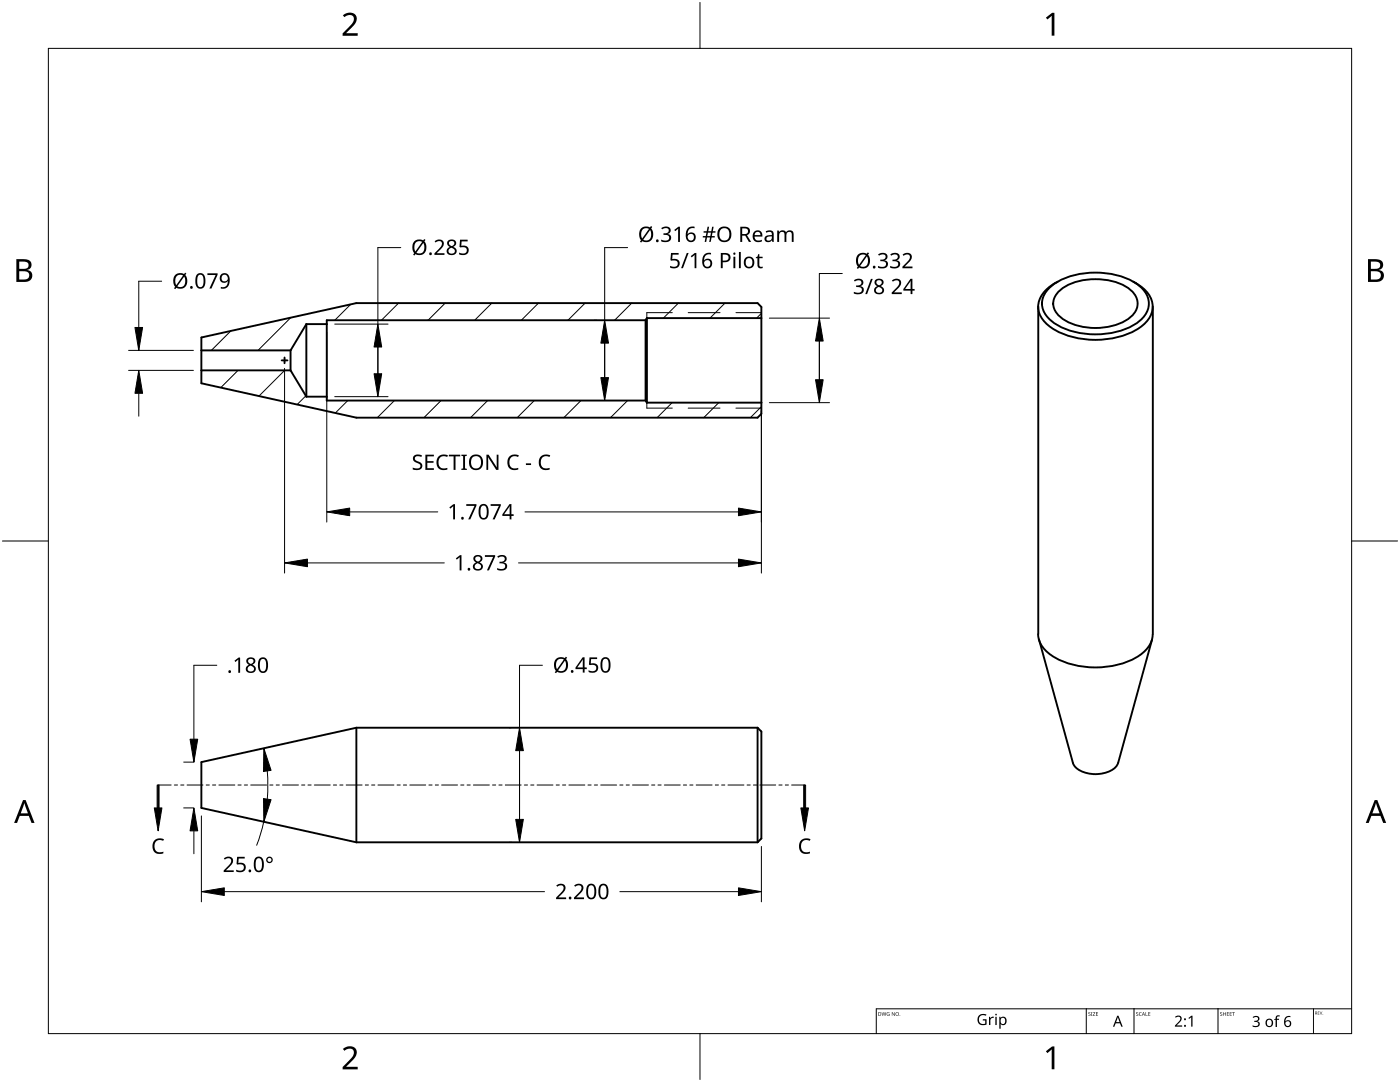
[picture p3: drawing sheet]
<svg xmlns="http://www.w3.org/2000/svg" width="279mm" height="216mm" viewBox="0 0 279 216" stroke-linecap="round" stroke-linejoin="round" font-family="sans-serif">
<g fill="none" stroke="#000" stroke-width=".38">
<path d="M209.4 57.5a13.9 13.9 0 0 1 10.7-3 11.6 11.6 0 0 1 8.4 3.7 4.2 4.2 0 0 1-1.4 6.1 16.1 16.1 0 0 1-16.9 0 4.2 4.2 0 0 1-.8-6.8zM211.6 57.9a12.5 12.5 0 0 1 11.6-1.4 5.5 5.5 0 0 1 3.8 3.4 3.6 3.6 0 0 1-2 3.9 12.5 12.5 0 0 1-13.4-.6 3.2 3.2 0 0 1 0-5.3zM226.2 56.2a6.2 6.2 0 0 1 3.8 5 5.6 5.6 0 0 1-3.3 4.7 17.3 17.3 0 0 1-17.1-.7 4.7 4.7 0 0 1-2.2-5.3 7 7 0 0 1 3.7-3.7M40.2 67.3l30.9-6.8h80.1l.8 .7v21.4l-.8 .7h-80.1l-30.9-6.8zM40.2 69.9h17.8M58 73.9l3.1 5.3M58 69.9v4M58 73.9h-17.8M61.1 64.7h4.1M61.1 64.7l-3.1 5.2M61.1 64.7v14.5M65.2 79.2h-4.1"/>
<path d="M128.8 63.9h-63.6v16h63.6M128.8 63.9v16M128.8 79.9l.3 .4M129.1 63.5v16.8M129.1 63.5l-.3 .4M152 63.5h-22.9M207.2 61.2v65.3M230.1 61.2v65.3M129.1 80.3h22.9M207.2 126.6a5.8 5.8 0 0 0 3.3 4.6 17.3 17.3 0 0 0 17.2-.6 5.2 5.2 0 0 0 2.3-4M207.4 127.6l6.7 24.6a4.6 4.6 0 0 0 4.5 2.3 4.6 4.6 0 0 0 4.5-2.3M229.9 127.6l-6.7 24.6"/>
<path d="M71.1 145.2l-30.9 6.9v9.1l30.9 6.9M71.1 145.2v22.9M151.2 145.2l.8 .8v21.3l-.8 .8M151.2 145.2h-80.1M151.2 145.2v22.9M71.1 168.1h80.1"/>
</g>
<g fill="none" stroke="#000" stroke-width=".2">
<path d="M46.1 66l-3.9 3.9M47.5 73.9l-3.4 3.4M56.8 73.9l-5.1 5.1M58 63.4l-6.5 6.5M61 79l-1.7 1.7M69.4 79.9l-2.5 2.5M70 60.7l-3.2 3.2M78.7 79.9l-3.4 3.4M79.5 60.5l-3.4 3.4M88 79.9l-3.4 3.4M88.8 60.5l-3.4 3.4M97.3 79.9l-3.4 3.4"/>
<path d="M98.2 60.5l-3.5 3.4M106.6 79.9l-3.4 3.4M107.5 60.5l-3.5 3.4M115.9 79.9l-3.4 3.4M116.8 60.5l-3.4 3.4M125.2 79.9l-3.4 3.4M126.1 60.5l-3.4 3.4M135.4 60.5l-3 3M144.7 60.5l-3 3M152 62.5l-1 1M134.1 80.3l-3 3M143.4 80.3l-3 3"/>
<path d="M152 81.1l-2.2 2.2"/>
</g>
<path d="M129.1 62.4h5.1M137.3 62.4h6.4M146.9 62.4h5.1M134.2 81.4h-5.1M143.7 81.4h-6.4M152 81.4h-5.1" fill="none" stroke="#000" stroke-width=".2"/>
<path d="M129.1 62.4v19" fill="none" stroke="#000" stroke-width=".2"/>
<path d="M9.7 9.7h260v196.5h-260z" fill="none" stroke="#000" stroke-width=".2"/>
<path d="M139.7 .5v9.2M.5 108h9.2M269.7 108h9.2M139.7 206.2v9.2" fill="none" stroke="#000" stroke-width=".2"/>
<g fill="#000">
<path d="M68.4 3.1a1.64 1.64 0 0 1 2.8 .4 2.52 2.52 0 0 1-1.2 2.2l-.9 .9h2.3v.5h-3v-.4l1.2-1.2a1.95 1.95 0 0 0 .9-2.2 1.23 1.23 0 0 0-1.8 .1zM208.7 3.5l1.3-.9h.4v4.5h-.5v-4l-.9 .8zM68.4 209.3a1.64 1.64 0 0 1 2.8 .4 2.52 2.52 0 0 1-1.2 2.2l-.9 1h2.3v.5h-3v-.5l1.2-1.2a1.95 1.95 0 0 0 .9-2.1 1.23 1.23 0 0 0-1.8 .1zM208.7 209.8l1.3-1h.4v4.6h-.5v-4l-.9 .7z"/>
<path d="M3.3 51.7h1.3a1.28 1.28 0 0 1 1.7 1.3 1.04 1.04 0 0 1-.9 .9 1.23 1.23 0 0 1 1 1.5 1.23 1.23 0 0 1-1.5 .9h-1.6zM3.8 54.1v1.7h1a.86 .86 0 0 0 1-.9 .86 .86 0 0 0-1.1-.8zM3.8 52.2v1.4h.9a.78 .78 0 0 0 1-.7 .78 .78 0 0 0-1.1-.7z"/>
<path d="M273 51.7h1.3a1.28 1.28 0 0 1 1.7 1.3 1.04 1.04 0 0 1-.8 .9 1.23 1.23 0 0 1 1 1.5 1.23 1.23 0 0 1-1.6 .9h-1.6zM273.6 54.1v1.7h.9a.86 .86 0 0 0 1.1-.9 .86 .86 0 0 0-1.1-.8zM273.6 52.2v1.4h.8a.78 .78 0 0 0 1-.7 .78 .78 0 0 0-1.1-.7z"/>
<path d="M4.6 159.6h.5l1.8 4.6h-.6l-.6-1.4h-1.8l-.5 1.4h-.6zM4.8 160.2l-.7 2.1h1.5z"/>
<path d="M274.3 159.6h.6l1.7 4.6h-.6l-.5-1.4h-1.8l-.6 1.4h-.5zM274.6 160.2l-.7 2.1h1.4z"/>
</g>
<path d="M216.8 201.3v4.9M226.3 201.3v4.9M243.1 201.3v4.9M262.1 201.3v4.9M269.7 201.3h-94.8v4.9" fill="none" stroke="#000" stroke-width=".2"/>
<g fill="#000">
<path d="M175.9 202l.3 .6 .2-.6 .2 .6 .3-.6-.2 .7-.3-.6-.3 .6zM177 202.1l.5-.1-.3 .1-.2 .2 .3 .3h.2v-.2l-.2-.1h.2v.4l-.5-.1zM178 202l.5 .6 .1-.6v.7l-.5-.6-.1 .6zM195.4 202.6l.3-.2 .7-.1 .5 .1-.1 .3a.9 .9 0 0 0-1.4 .7 .9 .9 0 0 0 1.2 .9v-.7h-.5v-.2h.8v1a1.19 1.19 0 0 1-1.6-.2 1.19 1.19 0 0 1 .1-1.6zM197.4 202.9h.2v.3l.3-.3h.4v.2h-.4l-.2 .3-.1 1.1h-.2zM198.6 202.9h.3v1.6h-.3zM217.2 202h.3l.1 .1a.18 .18 0 0 0-.2 0 .18 .18 0 0 0-.1 .2 .18 .18 0 0 0 .3 0 .23 .23 0 0 1-.1 .4 .23 .23 0 0 1-.3-.1 .18 .18 0 0 0 .3 .1 .18 .18 0 0 0 0-.3l-.3-.2zM217.7 202h.3v.7h-.3zM218.1 202h.5l-.4 .6 .4 .1h-.5l.4-.7zM218.7 202h.4h-.3v.3h.3l-.3 .1v.2l.3 .1h-.4zM226.8 202h.2l.1 .1a.18 .18 0 0 0-.2 0 .18 .18 0 0 0 0 .2 .18 .18 0 0 0 .2 0 .23 .23 0 0 1 0 .4 .23 .23 0 0 1-.4-.1 .18 .18 0 0 0 .3 .1 .18 .18 0 0 0 0-.3l-.2-.2zM227.4 202.1l.2-.1 .2 .1a.29 .29 0 0 0-.4 .2 .29 .29 0 0 0 .4 .3l-.1 .1-.3-.1z"/>
<path d="M228.6 202l.1 .6 .3 .1h-.4zM229.2 202h.4h-.3v.3h.2l-.2 .1v.2l.3 .1h-.4zM234.5 202.9a.76 .76 0 0 1 1.2 0 .76 .76 0 0 1-.3 1.1l-.6 .6h1.1v.3h-1.4v-.3l.8-.8a.52 .52 0 0 0 .2-.8 .52 .52 0 0 0-.9 .1zM237.2 203.1l.6-.4h.2v2.2h-.3v-1.9l-.4 .3zM243.5 202h.3l.1 .1a.18 .18 0 0 0-.3 0 .18 .18 0 0 0 0 .2 .18 .18 0 0 0 .3 0 .23 .23 0 0 1-.1 .4 .23 .23 0 0 1-.3-.1 .18 .18 0 0 0 .2 .1 .18 .18 0 0 0 .1-.3l-.3-.2zM244.1 202l.1 .3h.4v-.3v.7v-.3h-.4l-.1 .3zM244.8 202h.5h-.4v.3h.3l-.3 .1v.2l.4 .1h-.5zM245.4 202h.4h-.3v.3h.3l-.3 .1v.2l.3 .1h-.4zM245.9 202h.5h-.2v.7l-.1-.7zM250 202.9a.78 .78 0 0 1 .8-.2 .78 .78 0 0 1 .6 .6l-.2 .3-.3 .2a.62 .62 0 0 1 .5 .7 .62 .62 0 0 1-.8 .5l-.6-.2v-.2l.3 .1a.51 .51 0 0 0 .6 0 .51 .51 0 0 0 .1-.6l-.7-.2v-.2a.46 .46 0 0 0 .6-.1 .46 .46 0 0 0 0-.6l-.4-.1-.4 .2zM254.7 202.7l.3-.1h.4v.3l-.4-.1-.1 .2-.1 .3h.5v.2h-.5v1.4h-.2v-1.4h-.3l.3-.2zM263 201.8h.3l-.2 .1v.2h.2l-.2 .1v.2l.2 .1h-.3z"/>
<path d="M263.4 201.8l.2 .6 .3-.6-.2 .7z"/>
<path d="M175.3 202l.5 .1 .1 .3-.2 .2-.4 .1zM175.4 202v.6h.2l.1-.4z"/>
<path d="M178.7 202.3a.37 .37 0 0 1 .7 0 .37 .37 0 0 1-.7 0zM178.8 202.3a.3 .3 0 0 0 .6 0 .3 .3 0 0 0-.6 0z"/>
<path d="M199.4 202.9h.3v.2a.72 .72 0 0 1 .9-.1 .72 .72 0 0 1 .3 .9 .68 .68 0 0 1-.5 .6 .68 .68 0 0 1-.7-.2v1h-.3zM199.8 203.2l-.1 .5a.51 .51 0 0 0 .5 .6 .51 .51 0 0 0 .4-.7 .46 .46 0 0 0-.3-.5 .46 .46 0 0 0-.5 .1z"/>
<path d="M223 202.7h.2l.9 2.2h-.3l-.3-.7h-.8l-.3 .7h-.3zM223.1 203l-.4 .9h.7z"/>
<path d="M228.2 202l.3 .7-.2-.2h-.2l-.2 .2zM228.2 202.1l-.1 .3h.2z"/>
<path d="M252.8 203.5a.77 .77 0 0 1 .8-.2 .77 .77 0 0 1 .5 .8 .81 .81 0 0 1-1.1 .8 .81 .81 0 0 1-.3-1.3zM253 203.6l-.2 .5a.52 .52 0 0 0 .6 .6 .52 .52 0 0 0 .4-.7 .48 .48 0 0 0-.3-.5 .48 .48 0 0 0-.5 .1z"/>
<path d="M256.6 203l.7-.3h.2v.3a.74 .74 0 0 0-1 .8 .69 .69 0 0 1 1.1 .1 .69 .69 0 0 1-.3 1.1 .69 .69 0 0 1-1-.5v-.9zM256.5 204.3a.5 .5 0 0 0 1 0 .5 .5 0 0 0-1 0z"/>
<path d="M262.5 201.8h.1a.17 .17 0 0 1 .2 .2 .17 .17 0 0 1-.1 .2l.2 .3-.4-.3v.3zM262.5 201.9v.2h.2v-.2z"/>
<circle cx="179.6" cy="202.6" r=".07"/>
<circle cx="198.8" cy="202.4" r=".17"/>
<circle cx="236.5" cy="204.7" r=".2"/>
<circle cx="236.5" cy="203.4" r=".2"/>
<circle cx="264" cy="202.4" r=".06"/>
</g>
<g fill="none" stroke="#000" stroke-width=".2">
<path d="M32.3 56.1h-4.6v13.8M80 49.4h-4.6v15.3M125.2 49.4h-4.5v14.5M168.1 54.6h-4.6v8.9M27.7 78.5v4.5M38.6 69.9h-12.9M38.6 73.9h-12.9M56.8 73.5v40.9M65.2 66.3v37.9M66.8 64.7h10.6M66.8 79.2h10.6M75.4 69.2v5.4"/>
<path d="M119.1 63.9h-.5M119.1 79.9h-.5M120.7 68.5v6.9M153.5 63.5h12.1M163.5 68.1v7.7M152 81.9v32.5M153.5 80.3h12.1M61.4 112.3h27.3M69.8 102.1h17.6M147.4 102.1h-42.6M147.4 112.3h-43.9M43.3 132.7h-4.6v19.4"/>
<path d="M108.3 132.7h-4.6v12.5M38.6 152.1h-1.9M53.3 153.8l.2 2.8-.2 2.9M102.1 145.2h-.4M103.7 149.8v13.7M38.6 161.2h-1.9M38.7 165.8v4.6M40.2 162.8v17.2M44.8 177.9h63.9M52.6 164l-.7 2.7-.7 2M102.1 168.1h-.4M147.4 177.9h-23.7"/>
<path d="M152 168.9v11.1"/>
</g>
<g fill="#000" stroke="#000" stroke-width=".2">
<path d="M27.7 73.9l.8 4.6h-1.6zM26.9 65.3h1.6l-.8 4.6zM75.4 64.7l.8 4.5h-1.5zM74.7 74.6h1.5l-.8 4.6zM120.7 63.9l.7 4.6h-1.5zM119.9 75.4h1.5l-.7 4.5zM163.5 63.5l.8 4.6h-1.5zM162.8 75.8h1.5l-.8 4.5zM56.8 112.3l4.6-.7v1.5zM65.2 102.1l4.6-.7v1.5zM147.4 101.4l4.6 .7-4.6 .8zM147.4 111.6l4.6 .7-4.6 .8z"/>
<path d="M37.9 147.5h1.6l-.8 4.6zM52.7 149.3l1.4 4.4-1.5 .2zM52.6 159.3l1.5 .3-1.4 4.4zM103.7 145.2l.7 4.6h-1.5zM38.7 161.2l.8 4.6h-1.6zM40.2 177.9l4.6-.7v1.5zM102.9 163.5h1.5l-.7 4.6zM147.4 177.2l4.6 .7-4.6 .8z"/>
</g>
<g fill="#000">
<path d="M41.4 54.5h2v.3l-1.2 2.8h-.4l1.2-2.7h-1.6zM86.7 48.1a1.01 1.01 0 0 1 1.2-.3 1.01 1.01 0 0 1 .7 1l-.3 .6-1.1 1.1h1.5v.4h-2v-.3l1.1-1.2a.72 .72 0 0 0 .4-.6 .72 .72 0 0 0-.4-.7l-.9 .3zM91.8 47.8h1.5v.4h-1.2v.8a1.02 1.02 0 0 1 1.5 .9 1.02 1.02 0 0 1-1.4 1l-.6-.2v-.3a.88 .88 0 0 0 1 .2 .88 .88 0 0 0 .5-.8 .85 .85 0 0 0-1.2-.4l-.2-.1zM132 45.5a1.09 1.09 0 0 1 1-.3 1.09 1.09 0 0 1 .9 .8 .74 .74 0 0 1-.7 .7 .81 .81 0 0 1 .8 .9 .81 .81 0 0 1-1 .7l-1.1-.1v-.4a1.08 1.08 0 0 0 1.6-.3 .62 .62 0 0 0-.8-.6h-.3v-.3a.7 .7 0 0 0 .8-.1 .7 .7 0 0 0 .2-.7 .89 .89 0 0 0-1.2 0zM133.9 50.5h1.5v.3h-1.2v.9a1.02 1.02 0 0 1 1.5 .8 1.02 1.02 0 0 1-1.4 1l-.6-.1v-.4a.88 .88 0 0 0 1 .3 .88 .88 0 0 0 .6-.9 .85 .85 0 0 0-1.3-.4l-.2-.1zM134.6 45.9l.8-.7h.3v3.1h-.4v-2.7l-.5 .5zM137.1 50.5h.3l-1.1 3h-.4zM137.8 51.1l.9-.6h.3v3h-.4v-2.6l-.6 .5zM151.3 50.7h.2v.5h.7v.3h-.7v1.3l.2 .4h.5v.3a.69 .69 0 0 1-1-.7v-1.3h-.4v-.2l.4-.1zM155.1 46h.3l.1 .3a.86 .86 0 0 1 1.4 0 .81 .81 0 0 1 .9-.3 .81 .81 0 0 1 .6 .8v1.5h-.4v-1.5a.56 .56 0 0 0-.6-.5 .56 .56 0 0 0-.5 .7v1.3h-.3v-1.5a.57 .57 0 0 0-.8-.5 .57 .57 0 0 0-.3 .8v1.2h-.4zM170.4 55.9a1.09 1.09 0 0 1 1.1-.3 1.09 1.09 0 0 1 .8 .8 .74 .74 0 0 1-.6 .7 .81 .81 0 0 1 .7 .9 .81 .81 0 0 1-.9 .7l-1.1-.1v-.4a1.08 1.08 0 0 0 1.6-.2 .62 .62 0 0 0-.8-.7h-.3v-.3a.7 .7 0 0 0 .7-.1 .7 .7 0 0 0 .3-.7 .89 .89 0 0 0-1.3 0zM173.8 55.7h.4l-1.2 3h-.3z"/>
<path d="M175.2 50.8a1.09 1.09 0 0 1 1.1-.4 1.09 1.09 0 0 1 .8 .8 .74 .74 0 0 1-.6 .7 .81 .81 0 0 1 .7 .9 .81 .81 0 0 1-.9 .8l-1.1-.2v-.3a1.08 1.08 0 0 0 1.6-.3 .62 .62 0 0 0-.8-.7h-.3v-.3a.7 .7 0 0 0 .7-.1 .7 .7 0 0 0 .3-.7 .89 .89 0 0 0-1.3 0zM177.7 50.8a1.09 1.09 0 0 1 1-.4 1.09 1.09 0 0 1 .9 .8 .74 .74 0 0 1-.7 .7 .81 .81 0 0 1 .8 .9 .81 .81 0 0 1-.9 .8l-1.1-.2v-.3a1.08 1.08 0 0 0 1.5-.3 .62 .62 0 0 0-.8-.7h-.3v-.3a.7 .7 0 0 0 .8-.1 .7 .7 0 0 0 .2-.7 .89 .89 0 0 0-1.2 0zM178 56a1.01 1.01 0 0 1 1.2-.4 1.01 1.01 0 0 1 .6 1l-.2 .6-1.2 1.1h1.6v.4h-2v-.3l1.1-1.1a.72 .72 0 0 0 .4-.7 .72 .72 0 0 0-.5-.7l-.8 .3zM180.1 50.8a1.01 1.01 0 0 1 1.2-.4 1.01 1.01 0 0 1 .7 1.1l-.3 .5-1.1 1.2h1.5v.3h-2v-.3l1.1-1.1a.72 .72 0 0 0 .4-.7 .72 .72 0 0 0-.4-.6l-.9 .3zM82.6 91a1.43 1.43 0 0 1 1.6-.1l-.1 .3-.2-.1a.65 .65 0 0 0-.7-.1 .65 .65 0 0 0-.4 .6l.2 .3 .6 .2a.85 .85 0 0 1 .7 .9 1.24 1.24 0 0 1-1.9 .7v-.4a1.08 1.08 0 0 0 1.5-.2 1.08 1.08 0 0 0-1.1-.9 .8 .8 0 0 1-.2-1.2zM84.9 90.7h1.7v.4h-1.3v.9h1.2v.3h-1.2v1.1h1.3v.4h-1.7zM87.5 91.1a1.7 1.7 0 0 1 1.9-.2l-.1 .3-.9-.2a1.24 1.24 0 0 0-.8 1.7 1.24 1.24 0 0 0 1.7 .7v.3a1.56 1.56 0 0 1-1.9-.4 1.56 1.56 0 0 1-.1-1.9zM89.6 90.7h2.3v.4h-1v2.7h-.4v-2.7h-.9zM92.1 90.7h1.1v.2l-.4 .1v2.5h.4v.3h-1.1v-.3h.3v-2.5l-.3-.1zM97.1 90.7h.4l1.6 2.5v-2.5h.4v3.1h-.5l-1.6-2.6v2.6h-.3zM101.6 91.1a1.7 1.7 0 0 1 2-.2l-.2 .3-.8-.2a1.24 1.24 0 0 0-.9 1.7 1.24 1.24 0 0 0 1.7 .7v.3a1.56 1.56 0 0 1-1.8-.4 1.56 1.56 0 0 1-.2-1.9zM105 92.5h1v.3h-1z"/>
<path d="M107.9 91.1a1.7 1.7 0 0 1 1.9-.2l-.1 .3a1.19 1.19 0 0 0-1.5 .1 1.19 1.19 0 0 0-.2 1.5 1.15 1.15 0 0 0 1.7 .6v.3a1.56 1.56 0 0 1-1.9-.4 1.56 1.56 0 0 1-.1-1.9zM89.7 101.2l.8-.6h.3v3h-.4l.1-2.6-.6 .5zM91 111.4l.8-.6h.3v3h-.4l.1-2.6-.6 .5zM93.1 100.6h2v.3l-1.2 2.7h-.5l1.3-2.7h-1.6zM96.8 110.8h2v.3l-1.2 2.7h-.4l1.2-2.7h-1.6zM97.9 100.6h2.1v.3l-1.3 2.7h-.4l1.3-2.7h-1.7zM99.2 111.1a1.09 1.09 0 0 1 1.1-.4 1.09 1.09 0 0 1 .8 .8 .74 .74 0 0 1-.6 .7 .81 .81 0 0 1 .7 .9 .81 .81 0 0 1-.9 .7l-1.1-.1v-.4a1.08 1.08 0 0 0 1.6-.2 .62 .62 0 0 0-.8-.7h-.3v-.3a.7 .7 0 0 0 .7-.1 .7 .7 0 0 0 .3-.7 .89 .89 0 0 0-1.3 0zM46.8 131.8l.8-.6h.3v3h-.3v-2.6l-.6 .5zM117.6 131.2h1.6v.3h-1.2l-.1 .9a1.02 1.02 0 0 1 1.5 .8 1.02 1.02 0 0 1-1.4 1l-.5-.1v-.4a.88 .88 0 0 0 .9 .3 .88 .88 0 0 0 .6-.9 .85 .85 0 0 0-1.3-.4l-.2-.1zM44.7 171.3a1.01 1.01 0 0 1 1.1-.4 1.01 1.01 0 0 1 .7 1l-.3 .6-1.1 1.2h1.5v.3h-2v-.3l1.1-1.1a.72 .72 0 0 0 .5-.7 .72 .72 0 0 0-.5-.6l-.8 .2zM47.3 171h1.5v.3h-1.2v.9a1.02 1.02 0 0 1 1.5 .8 1.02 1.02 0 0 1-1.4 1l-.6-.1v-.4a.88 .88 0 0 0 1 .3 .88 .88 0 0 0 .6-.9 .85 .85 0 0 0-1.3-.4l-.2-.1zM111 176.7a1.01 1.01 0 0 1 1.2-.4 1.01 1.01 0 0 1 .6 1l-.2 .6-1.1 1.2h1.5v.3h-2v-.3l1.1-1.1a.72 .72 0 0 0 .4-.7 .72 .72 0 0 0-.4-.6l-.9 .2z"/>
<path d="M114.6 176.7a1.01 1.01 0 0 1 1.1-.4 1.01 1.01 0 0 1 .7 1l-.3 .6-1.1 1.2h1.6v.3h-2v-.3l1-1.1a.72 .72 0 0 0 .5-.7 .72 .72 0 0 0-.5-.6l-.8 .2z"/>
<path d="M34.9 54.9l.9-.4 .9 .2 .2-.3 .3 .2-.2 .3a1.57 1.57 0 0 1 .2 2 1.57 1.57 0 0 1-2 .5l-.2 .3-.3-.2 .2-.3a2.01 2.01 0 0 1 0-2.3zM36.8 55.2l-1.4 1.9a1.08 1.08 0 0 0 1.3-.1 1.08 1.08 0 0 0 .3-1.2zM35.3 55.1a1.75 1.75 0 0 0-.1 1.8l1.3-1.9-.6-.2z"/>
<path d="M39.4 54.7a1.05 1.05 0 0 1 1.2 0 1.05 1.05 0 0 1 .4 1.2 1.28 1.28 0 0 1-1.1 1.7 1.37 1.37 0 0 1-.9-1.7l.1-.7zM39.6 55a2.23 2.23 0 0 0 .1 2.2 .68 .68 0 0 0 .8-.1 .68 .68 0 0 0 .1-.7 1.17 1.17 0 0 0-.6-1.6z"/>
<path d="M44.1 54.8a1.11 1.11 0 0 1 1.4-.1 1.11 1.11 0 0 1 .3 1.3 1.38 1.38 0 0 1-1.7 1.6v-.3a1.01 1.01 0 0 0 1-.2 1.01 1.01 0 0 0 .3-1 .94 .94 0 0 1-1.4 .1 .94 .94 0 0 1 .1-1.4zM44.2 55.5a.66 .66 0 0 0 1.3 0 .66 .66 0 0 0-1.3 0z"/>
<path d="M82.7 48.2l.8-.4 1 .2 .2-.3 .2 .2-.2 .3a1.57 1.57 0 0 1 .2 2 1.57 1.57 0 0 1-2 .5l-.2 .3-.3-.2 .3-.3a2.01 2.01 0 0 1 0-2.3zM84.5 48.5l-1.4 1.9a1.02 1.02 0 0 0 1.2 0 1.02 1.02 0 0 0 .4-1.1zM83 48.4a1.74 1.74 0 0 0-.1 1.8l1.4-1.9-.7-.2z"/>
<path d="M89.4 48.1a.88 .88 0 0 1 1.1-.3 .88 .88 0 0 1 .4 1.1l-.4 .4a.87 .87 0 0 1 .6 1.1 .87 .87 0 0 1-1.2 .5 .82 .82 0 0 1-.8-.7 .82 .82 0 0 1 .7-.9l-.2-.1a.77 .77 0 0 1-.2-1.1zM89.5 50.1a.6 .6 0 0 0 1.2 0 .6 .6 0 0 0-1.2 0zM89.6 48.6a.55 .55 0 0 0 1.1 0 .55 .55 0 0 0-1.1 0z"/>
<path d="M127.9 45.6l.9-.4 .9 .2 .2-.3 .3 .2-.2 .3 .3 .5 .1 .7a1.42 1.42 0 0 1-.7 1.3 1.42 1.42 0 0 1-1.5 0l-.2 .3-.3-.2 .2-.3a2.01 2.01 0 0 1 0-2.3zM129.7 45.9l-1.3 1.9a1.08 1.08 0 0 0 1.2-.1 1.08 1.08 0 0 0 .3-1.2zM128.3 45.8l-.3 .7 .2 1.1 1.3-1.9-.7-.2z"/>
<path d="M137.3 45.5l.5-.2 .4-.1h.4v.4a1.03 1.03 0 0 0-1.3 1.1 .95 .95 0 0 1 1.4 0 .95 .95 0 0 1-.3 1.5 1.13 1.13 0 0 1-1.2-.2 1.13 1.13 0 0 1-.3-1.2l.1-.8zM137.2 47.3a.66 .66 0 0 0 1.3 0 .66 .66 0 0 0-1.3 0z"/>
<path d="M140.6 50.8l.5-.3 .4-.1 .4 .1v.3a1.03 1.03 0 0 0-1.4 1.2 .96 .96 0 0 1 1.6 0 .96 .96 0 0 1-.5 1.5 1.15 1.15 0 0 1-1.2-.3 1.15 1.15 0 0 1-.3-1.2l.2-.7zM140.5 52.6a.66 .66 0 0 0 1.3 0 .66 .66 0 0 0-1.3 0z"/>
<path d="M141.2 45.2h.3l-.2 .9h.7l.1-.9h.3l-.1 .9h.5v.3h-.6l-.1 .7h.5v.3h-.6l-.2 .9h-.3l.2-.9h-.6l-.2 .9h-.3l.2-.9h-.5v-.3h.6l.1-.7h-.6v-.3h.6zM141.3 46.4l-.1 .7h.6l.1-.7z"/>
<path d="M143.9 50.5h.8a.95 .95 0 0 1 1.1 .9 .95 .95 0 0 1-1.2 .9h-.4v1.2h-.3zM144.2 50.8v1.2a.8 .8 0 0 0 1.2-.8 .85 .85 0 0 0-1.2-.4z"/>
<path d="M143.5 45.6a1.42 1.42 0 0 1 1.7-.3 1.42 1.42 0 0 1 .8 1.5 1.41 1.41 0 0 1-1.4 1.5 1.41 1.41 0 0 1-1.4-1.5l.1-.7zM143.9 45.8l-.3 .4v.6a1.04 1.04 0 0 0 1.1 1.2 1.04 1.04 0 0 0 .9-1.4 1 1 0 0 0-.6-1 1 1 0 0 0-1.1 .2z"/>
<path d="M147.7 45.2h.9a.87 .87 0 0 1 1 .6 .87 .87 0 0 1-.5 1.1l.8 1.4h-.4l-.8-1.3h-.6v1.3h-.4zM148.1 45.6v1.1h.5a.58 .58 0 0 0 .7-.6 .58 .58 0 0 0-.7-.5z"/>
<path d="M148.7 51.5a1.07 1.07 0 0 1 1.2-.2 1.07 1.07 0 0 1 .6 1.1 1.1 1.1 0 0 1-1.3 1.1 1.1 1.1 0 0 1-.7-1.6zM149.1 51.6l-.3 .8a.72 .72 0 0 0 .8 .8 .72 .72 0 0 0 .5-1 .67 .67 0 0 0-.3-.6 .67 .67 0 0 0-.7 0z"/>
<path d="M150.5 46.3a.98 .98 0 0 1 1.2-.2 .98 .98 0 0 1 .5 1.1h-1.6a.87 .87 0 0 0 .5 .8 .87 .87 0 0 0 .9-.2v.4l-.7 .1a1.21 1.21 0 0 1-1.1-.7 1.21 1.21 0 0 1 .3-1.3zM150.8 46.4l-.2 .5h1.2a.57 .57 0 0 0-.3-.6 .57 .57 0 0 0-.7 .1z"/>
<path d="M152.8 46.2a.93 .93 0 0 1 1-.3 .93 .93 0 0 1 .6 .8v1.6h-.3v-.3a.74 .74 0 0 1-1.2 .2 .74 .74 0 0 1 .1-1.2l1-.1a.53 .53 0 0 0-.1-.6 .53 .53 0 0 0-.7 0l-.3 .1zM153.1 47.4a.47 .47 0 0 0 .1 .6 .47 .47 0 0 0 .7-.1l.1-.7z"/>
<path d="M171.2 50.9l.9-.4 .9 .1 .2-.2 .2 .1-.2 .3 .3 .5 .1 .7a1.42 1.42 0 0 1-.6 1.4 1.42 1.42 0 0 1-1.6 0l-.2 .3-.2-.2 .2-.3a2.01 2.01 0 0 1 0-2.3zM173 51.1l-1.4 2a1.08 1.08 0 0 0 1.3-.1 1.08 1.08 0 0 0 .3-1.3zM171.6 51l-.4 .7 .2 1.1 1.4-1.9-.7-.1z"/>
<path d="M174.7 55.9a.88 .88 0 0 1 1.1-.3 .88 .88 0 0 1 .4 1.1l-.4 .4a.87 .87 0 0 1 .6 1.1 .87 .87 0 0 1-1.2 .5 .82 .82 0 0 1-.8-.7 .82 .82 0 0 1 .7-.9l-.3-.2a.75 .75 0 0 1-.1-1zM174.8 57.9a.6 .6 0 0 0 1.2 0 .6 .6 0 0 0-1.2 0zM174.9 56.4a.55 .55 0 0 0 1.1 0 .55 .55 0 0 0-1.1 0z"/>
<path d="M181.7 55.6h.4v2.1h.4v.3h-.4v.7h-.4v-.7h-1.4v-.3zM181.7 56l-1.1 1.7h1.1z"/>
<path d="M94 91.1a1.42 1.42 0 0 1 1.6-.3 1.42 1.42 0 0 1 .8 1.4 1.45 1.45 0 0 1-1.7 1.6 1.45 1.45 0 0 1-1-2.1zM94.3 91.3l-.3 .7a1.05 1.05 0 0 0 .5 1.3 1.05 1.05 0 0 0 1.4-.3 1.22 1.22 0 0 0 0-1.4 1.22 1.22 0 0 0-1.2-.5z"/>
<path d="M94.6 111l.8-.3a.75 .75 0 0 1 .9 .6 .75 .75 0 0 1-.6 .9 .87 .87 0 0 1 .6 1.1 .87 .87 0 0 1-1.1 .5 .82 .82 0 0 1-.8-.7 .82 .82 0 0 1 .6-.9l-.1-.1a.77 .77 0 0 1-.3-1.1zM94.7 113a.6 .6 0 0 0 1.2 0 .6 .6 0 0 0-1.2 0zM94.9 111.5a.51 .51 0 0 0 1 0 .51 .51 0 0 0-1 0z"/>
<path d="M95.9 100.8a1.05 1.05 0 0 1 1.2 0 1.05 1.05 0 0 1 .4 1.1 1.31 1.31 0 0 1-1 1.8 1.22 1.22 0 0 1-1-1.6l.1-.8zM96.1 101l-.2 .6v1.1a.6 .6 0 0 0 .6 .7 .6 .6 0 0 0 .6-.7 1.66 1.66 0 0 0-.4-1.8z"/>
<path d="M101.7 100.6h.4v2h.4v.3h-.4v.7h-.4v-.7h-1.4v-.3zM101.7 101l-1.1 1.6h1.1z"/>
<path d="M49.3 131.5l.8-.3a.75 .75 0 0 1 .8 .5 .75 .75 0 0 1-.5 .9 .87 .87 0 0 1 .6 1.2 .87 .87 0 0 1-1.2 .5 .82 .82 0 0 1-.7-.8 .82 .82 0 0 1 .6-.8l-.2-.1a.77 .77 0 0 1-.2-1.1zM49.4 133.5a.6 .6 0 0 0 1.2 0 .6 .6 0 0 0-1.2 0zM49.6 132a.5 .5 0 0 0 1 0 .5 .5 0 0 0-1 0z"/>
<path d="M51.9 131.4a1.05 1.05 0 0 1 1.2 0 1.05 1.05 0 0 1 .4 1.1v.2a1.18 1.18 0 0 1-1.1 1.6 1.37 1.37 0 0 1-.9-1.8l.1-.7zM52.1 131.6l-.2 .6v1.1a.6 .6 0 0 0 .6 .7 .6 .6 0 0 0 .6-.7 1.66 1.66 0 0 0-.5-1.8z"/>
<path d="M110.9 131.5l.9-.4 .9 .2 .2-.3 .3 .2-.2 .3a1.57 1.57 0 0 1 .2 2.1 1.57 1.57 0 0 1-2 .4l-.2 .3-.3-.1 .2-.3a2.01 2.01 0 0 1 0-2.4zM112.7 131.8l-1.3 2a1.02 1.02 0 0 0 1.1 0 1.02 1.02 0 0 0 .5-1.1zM111.3 131.7a1.74 1.74 0 0 0-.1 1.8l1.3-1.9-.6-.1z"/>
<path d="M116.3 131.2h.4v2h.4v.3h-.4v.7h-.4v-.7h-1.4v-.3zM116.3 131.6l-1.1 1.6h1.1z"/>
<path d="M120.2 131.3a1.05 1.05 0 0 1 1.3 0 1.05 1.05 0 0 1 .3 1.2 1.28 1.28 0 0 1-1.1 1.7 1.37 1.37 0 0 1-.9-1.7l.2-.8zM120.4 131.6a2.23 2.23 0 0 0 .2 2.3 .68 .68 0 0 0 .7-.2 .68 .68 0 0 0 .2-.7 1.17 1.17 0 0 0-.7-1.6z"/>
<path d="M51 171.1a1.05 1.05 0 0 1 1.3 0 1.05 1.05 0 0 1 .4 1.2 1.28 1.28 0 0 1-1.2 1.7 1.37 1.37 0 0 1-.9-1.7l.2-.8zM51.3 171.4a2.23 2.23 0 0 0 .1 2.3 .68 .68 0 0 0 .7-.2 .68 .68 0 0 0 .2-.7 1.17 1.17 0 0 0-.7-1.6z"/>
<path d="M53.1 171.6a.66 .66 0 0 1 1.3 0 .66 .66 0 0 1-1.3 0zM53.4 171.6a.4 .4 0 0 0 .8 0 .4 .4 0 0 0-.8 0z"/>
<path d="M117.4 176.5a1.05 1.05 0 0 1 1.2 0 1.05 1.05 0 0 1 .4 1.2v.2a1.18 1.18 0 0 1-1.1 1.5 1.37 1.37 0 0 1-.9-1.7l.1-.8zM117.6 176.8l-.2 .5v1.2a.6 .6 0 0 0 .6 .6 .6 .6 0 0 0 .6-.6 1.66 1.66 0 0 0-.5-1.8z"/>
<path d="M119.8 176.5a1.05 1.05 0 0 1 1.2 0 1.05 1.05 0 0 1 .4 1.2v.2a1.18 1.18 0 0 1-1.1 1.5 1.37 1.37 0 0 1-.9-1.7l.1-.6zM120 176.8l-.2 .5v1.2a.6 .6 0 0 0 .6 .6 .6 .6 0 0 0 .6-.6 1.66 1.66 0 0 0-.4-1.8z"/>
<circle cx="38.2" cy="57.4" r=".28"/>
<circle cx="85.9" cy="50.7" r=".27"/>
<circle cx="131.2" cy="48.1" r=".28"/>
<circle cx="146.6" cy="50.6" r=".23"/>
<circle cx="174.5" cy="53.3" r=".28"/>
<circle cx="92.3" cy="103.4" r=".28"/>
<circle cx="93.6" cy="113.6" r=".28"/>
<circle cx="45.9" cy="134" r=".28"/>
<circle cx="114.2" cy="134" r=".27"/>
<circle cx="49.9" cy="173.8" r=".27"/>
<circle cx="113.8" cy="179.2" r=".28"/>
</g>
<g fill="none" stroke="#000" stroke-width=".2">
<path d="M31.6 156.6h2.6M34.8 156.6h.6M36.1 156.6h.6M37.3 156.6h3.2M41.1 156.6h.7M42.4 156.6h.6M43.7 156.6h3.2M47.5 156.6h.6M48.8 156.6h.6M50 156.6h3.2M53.8 156.6h.7M55.1 156.6h.6"/>
<path d="M56.4 156.6h3.2M60.2 156.6h.6M61.5 156.6h.6M62.7 156.6h3.2M66.5 156.6h.7M67.8 156.6h.6M69.1 156.6h3.2M72.9 156.6h.6M74.2 156.6h.6M75.4 156.6h3.2M79.2 156.6h.7M80.5 156.6h.6"/>
<path d="M81.8 156.6h3.2M85.6 156.6h.6M86.9 156.6h.6M88.1 156.6h3.2M91.9 156.6h.7M93.2 156.6h.6M94.5 156.6h3.2M98.3 156.6h.6M99.6 156.6h.6M100.8 156.6h3.2M104.6 156.6h.7M105.9 156.6h.6"/>
<path d="M107.2 156.6h3.2M111 156.6h.6M112.3 156.6h.6M113.5 156.6h3.2M117.3 156.6h.7M118.6 156.6h.6M119.9 156.6h3.2M123.7 156.6h.6M125 156.6h.6M126.2 156.6h3.2M130 156.6h.7M131.3 156.6h.6"/>
<path d="M132.6 156.6h3.2M136.4 156.6h.6M137.7 156.6h.6M138.9 156.6h3.2M142.7 156.6h.7M144 156.6h.6M145.3 156.6h3.2M149.1 156.6h.6M150.4 156.6h.6M151.6 156.6h3.2M155.4 156.6h.7M156.7 156.6h.6"/>
<path d="M158 156.6h2.6"/>
</g>
<path d="M31.4 156.6h.3v4.6h-.3zM30.8 161.2h1.5l-.7 4.6zM160.4 156.6h.4v4.6h-.4zM159.8 161.2h1.5l-.7 4.6z" fill="#000" stroke="#000" stroke-width=".2"/>
<path d="M30.8 167.7a1.7 1.7 0 0 1 1.9-.2l-.1 .3a1.19 1.19 0 0 0-1.5 .1 1.19 1.19 0 0 0-.2 1.5 1.15 1.15 0 0 0 1.7 .5v.4a1.56 1.56 0 0 1-1.9-.4 1.56 1.56 0 0 1-.1-1.9zM159.8 167.7a1.7 1.7 0 0 1 2-.2l-.2 .3a1.19 1.19 0 0 0-1.5 .1 1.19 1.19 0 0 0-.2 1.5 1.15 1.15 0 0 0 1.7 .5v.4a1.56 1.56 0 0 1-1.8-.4 1.56 1.56 0 0 1-.2-1.9z" fill="#000"/>
<path d="M146.6 51.2v2.3M147.7 50.3v3.2" fill="none" stroke="#000" stroke-width=".37"/>
<path d="M56.8 71.3v1.2M57.4 71.9h-1.2" fill="none" stroke="#000" stroke-width=".38"/>
</svg>
